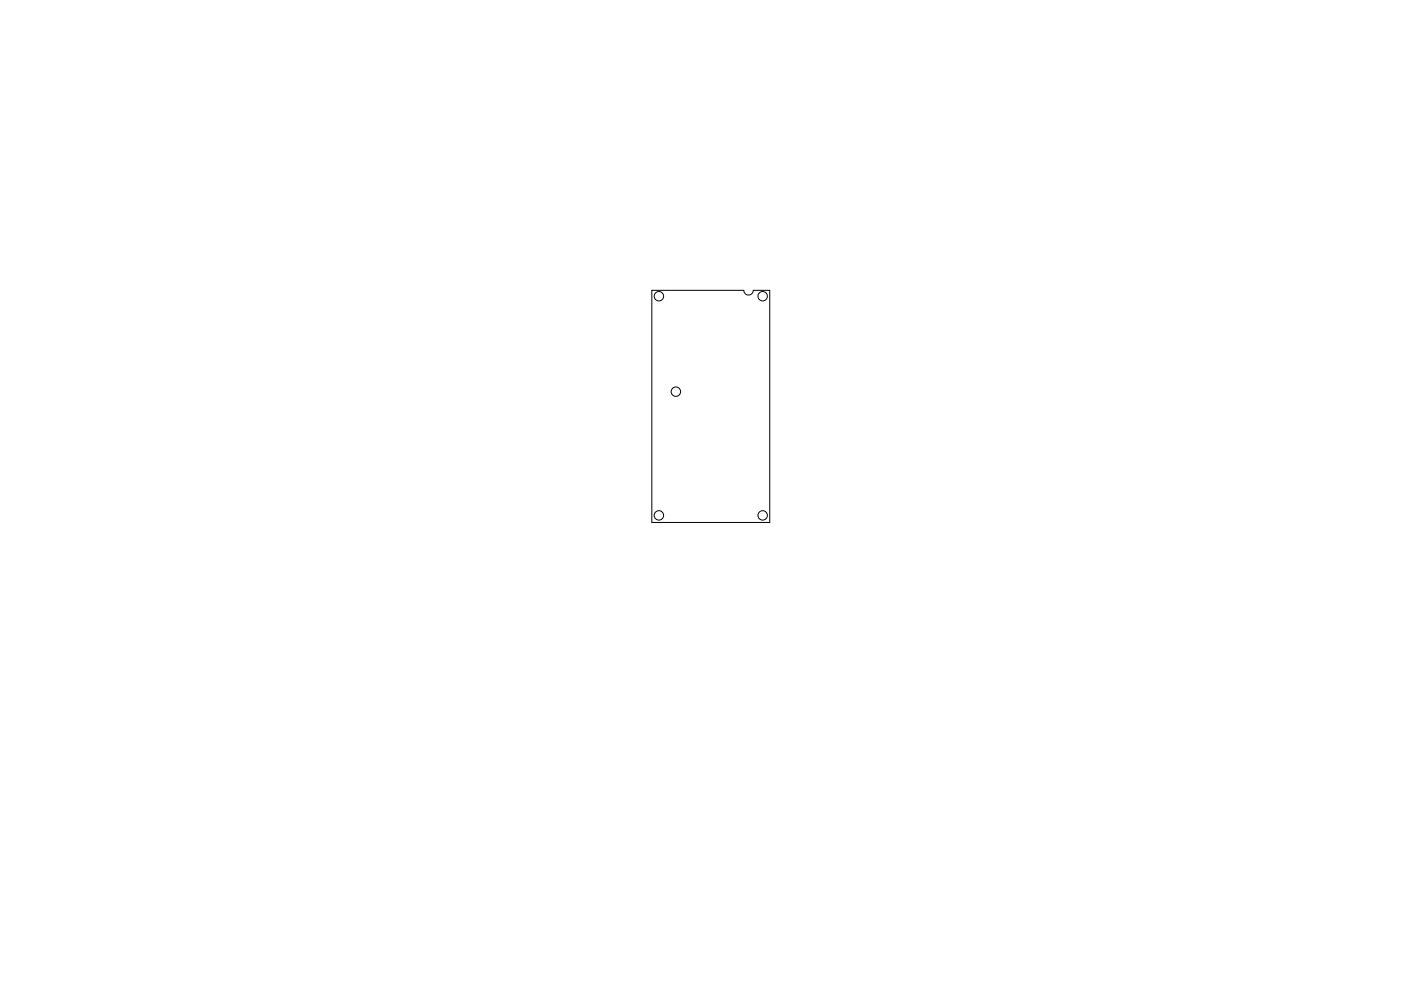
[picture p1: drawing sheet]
<svg xmlns="http://www.w3.org/2000/svg" width="297mm" height="210mm" viewBox="0 0 297 210" stroke-linecap="round" stroke-linejoin="round" font-family="sans-serif">
<g fill="none" stroke="#000" stroke-width=".21">
<path d="M138.2 61.6h19.5a1 1 0 0 0 1 1 1 1 0 0 0 1-1h3.5v49.2h-25z"/>
<circle cx="139.7" cy="62.8" r="1"/>
<circle cx="161.7" cy="62.8" r="1"/>
<circle cx="143.3" cy="83.1" r="1"/>
<circle cx="139.7" cy="109.3" r="1"/>
<circle cx="161.7" cy="109.3" r="1"/>
</g>
</svg>
